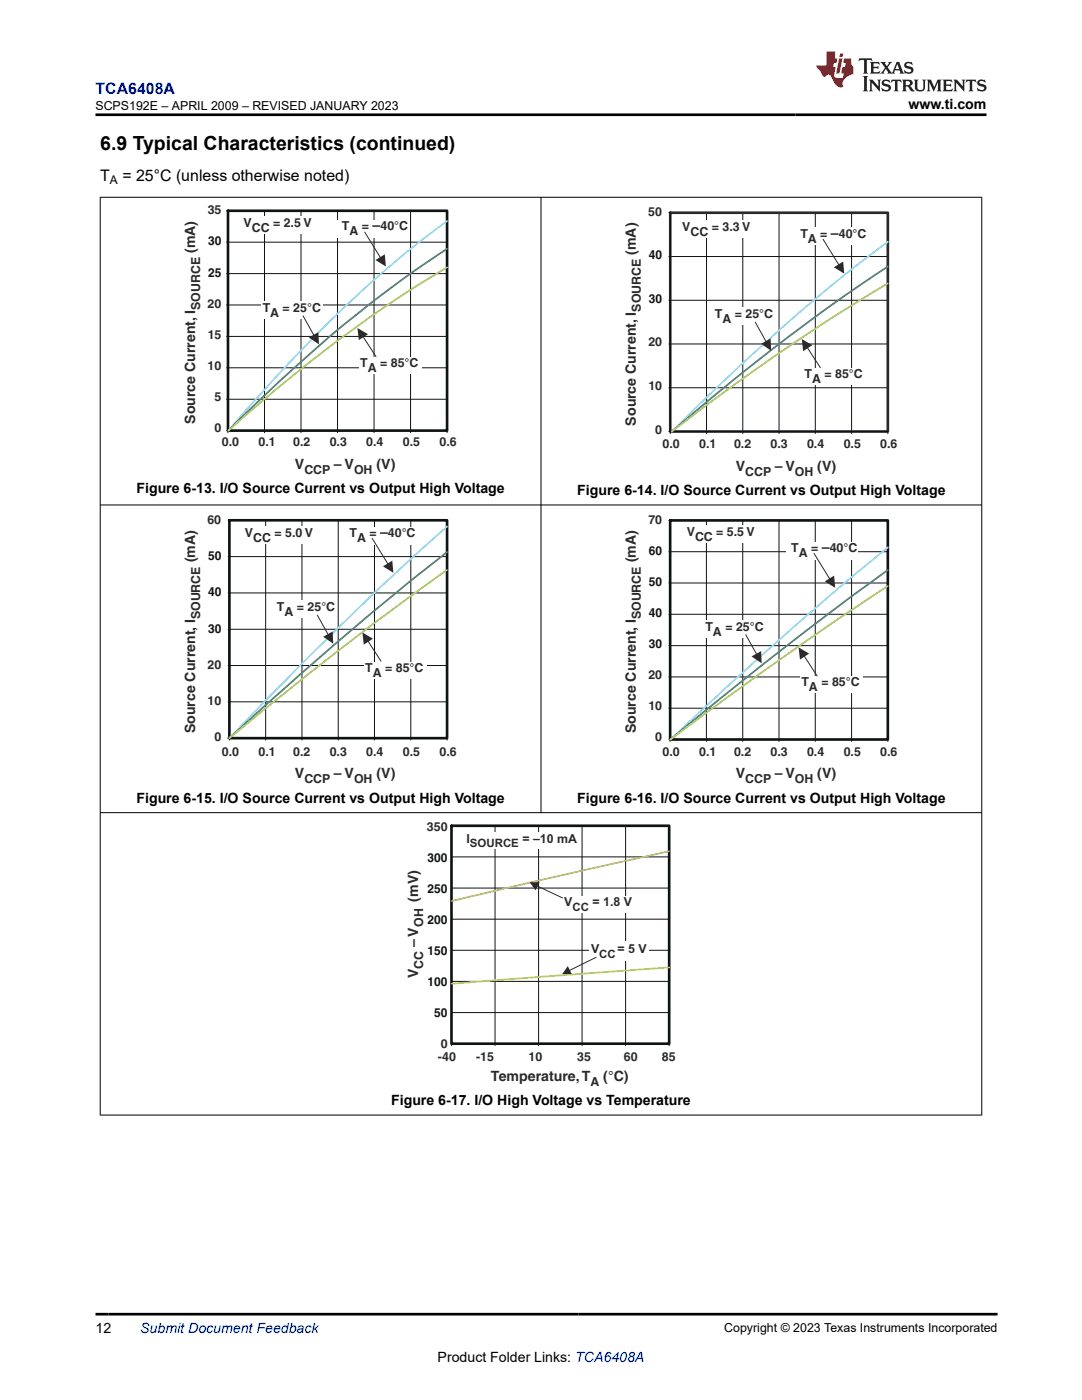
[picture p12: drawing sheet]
<svg xmlns="http://www.w3.org/2000/svg" width="216mm" height="279mm" viewBox="0 0 216 279" stroke-linecap="round" stroke-linejoin="round" font-family="sans-serif">
<defs><g id="words">
<text font-size="3.9" x="20" y="29.9">6.9 Typical Characteristics (continued)</text>
<text font-size="3.2" fill="#00f" x="19" y="18.7">TCA6408A</text>
<g font-size="3.2">
<text x="20" y="36.1">T</text>
<text x="24.4" y="36.1">= 25°C (unless otherwise noted)</text>
</g>
<g font-size="2.8">
<text x="181.3" y="21.8">www.ti.com</text>
<text x="27.2" y="98.4">Figure 6-13. I/O Source Current vs Output High Voltage</text>
<text x="115.2" y="98.8">Figure 6-14. I/O Source Current vs Output High Voltage</text>
<text x="27.2" y="160.2">Figure 6-15. I/O Source Current vs Output High Voltage</text>
<text x="115.2" y="160.2">Figure 6-16. I/O Source Current vs Output High Voltage</text>
<text x="78" y="220.5">Figure 6-17. I/O High Voltage vs Temperature</text>
<text x="19" y="266.1">12</text>
<text x="87.3" y="271.7">Product Folder Links: TCA6408A</text>
</g>
<g font-size="2.8" fill="#2b292a">
<text x="74.3" y="46">–</text>
<text x="165.8" y="47.4">–</text>
<text x="38.9" y="50.5" transform="rotate(-90 38.9 50.5)">(mA)</text>
<text x="126.9" y="50.8" transform="rotate(-90 126.9 50.8)">(mA)</text>
<text x="38.9" y="84.6" transform="rotate(-90 38.9 84.6)">Source Current, I</text>
<text x="126.9" y="84.9" transform="rotate(-90 126.9 84.9)">Source Current, I</text>
<text x="58.9" y="93.6">V</text>
<text x="66.6" y="93.6">– V</text>
<text x="75.1" y="93.6">(V)</text>
<text x="146.8" y="93.9">V</text>
<text x="154.6" y="93.9">– V</text>
<text x="163.1" y="93.9">(V)</text>
<text x="75.8" y="107.1">–</text>
<text x="38.9" y="112.3" transform="rotate(-90 38.9 112.3)">(mA)</text>
<text x="126.9" y="112.3" transform="rotate(-90 126.9 112.3)">(mA)</text>
<text x="164" y="110.1">–</text>
<text x="38.9" y="146.3" transform="rotate(-90 38.9 146.3)">Source Current, I</text>
<text x="126.9" y="146.3" transform="rotate(-90 126.9 146.3)">Source Current, I</text>
<text x="58.9" y="155.3">V</text>
<text x="66.6" y="155.3">– V</text>
<text x="75.1" y="155.3">(V)</text>
<text x="146.8" y="155.3">V</text>
<text x="154.6" y="155.3">– V</text>
<text x="163.1" y="155.3">(V)</text>
<text x="83.4" y="179.9" transform="rotate(-90 83.4 179.9)">(mV)</text>
<text x="83.4" y="189" transform="rotate(-90 83.4 189)">– V</text>
<text x="83.4" y="195.3" transform="rotate(-90 83.4 195.3)">V</text>
<text x="98" y="215.7">Temperature,T</text>
<text x="120.4" y="215.7">(°C)</text>
</g>
<text font-size="2.8" fill="#00f" x="28" y="266.1">Submit Document Feedback</text>
<g font-size="2.5">
<text x="19" y="21.9">SCPS192E – APRIL 2009 – REVISED JANUARY 2023</text>
<text x="144.5" y="265.8">Copyright © 2023 Texas Instruments Incorporated</text>
</g>
<g font-size="2.5" fill="#2b292a">
<text x="41.4" y="42.8">35</text>
<text x="48.6" y="45.4">V</text>
<text x="50.2" y="46.4">CC</text>
<text x="54.5" y="45.4">= 2.5 V</text>
<text x="68.2" y="46">T</text>
<text x="69.7" y="47">A</text>
<text x="72.2" y="46">=</text>
<text x="75.9" y="46">40°C</text>
<text x="129.4" y="43.1">50</text>
<text x="136.1" y="46">V</text>
<text x="137.8" y="47">CC</text>
<text x="142" y="46">= 3.3 V</text>
<text x="159.7" y="47.4">T</text>
<text x="163.7" y="47.4">=</text>
<text x="167.4" y="47.4">40°C</text>
<text x="161.2" y="48.4">A</text>
<text x="39.9" y="61.8" transform="rotate(-90 39.9 61.8)">SOURCE</text>
<text x="41.4" y="61.4">20</text>
<text x="52.4" y="62.3">T</text>
<text x="53.9" y="63.3">A</text>
<text x="56.4" y="62.3">= 25°C</text>
<text x="127.9" y="62.2" transform="rotate(-90 127.9 62.2)">SOURCE</text>
<text x="142.7" y="63.5">T</text>
<text x="144.2" y="64.5">A</text>
<text x="146.6" y="63.5">= 25°C</text>
<text x="41.4" y="67.6">15</text>
<text x="129.4" y="69.1">20</text>
<text x="41.4" y="73.8">10</text>
<text x="71.9" y="73.3">T</text>
<text x="73.4" y="74.3">A</text>
<text x="75.9" y="73.3">= 85°C</text>
<text x="129.4" y="77.8">10</text>
<text x="160.5" y="75.5">T</text>
<text x="162.1" y="76.4">A</text>
<text x="164.5" y="75.5">= 85°C</text>
<text x="42.8" y="80">5</text>
<text x="42.8" y="86.2">0</text>
<text x="44.3" y="89">0.0</text>
<text x="51.6" y="89">0.1</text>
<text x="58.5" y="89">0.2</text>
<text x="65.8" y="89">0.3</text>
<text x="73.1" y="89">0.4</text>
<text x="80.4" y="89">0.5</text>
<text x="87.7" y="89">0.6</text>
<text x="130.8" y="86.5">0</text>
<text x="132.2" y="89.4">0.0</text>
<text x="139.5" y="89.4">0.1</text>
<text x="146.5" y="89.4">0.2</text>
<text x="153.8" y="89.4">0.3</text>
<text x="161" y="89.4">0.4</text>
<text x="168.4" y="89.4">0.5</text>
<text x="175.7" y="89.4">0.6</text>
<text x="60.7" y="94.6">CCP</text>
<text x="70.6" y="94.6">OH</text>
<text x="148.7" y="94.9">CCP</text>
<text x="158.6" y="94.9">OH</text>
<text x="41.4" y="104.5">60</text>
<text x="48.9" y="107.1">V</text>
<text x="54.8" y="107.1">= 5.0 V</text>
<text x="69.7" y="107.1">T</text>
<text x="73.7" y="107.1">=</text>
<text x="77.4" y="107.1">40°C</text>
<text x="129.4" y="104.5">70</text>
<text x="137" y="107">V</text>
<text x="138.7" y="108">CC</text>
<text x="142.9" y="107">= 5.5 V</text>
<text x="50.5" y="108.1">CC</text>
<text x="71.2" y="108.1">A</text>
<text x="157.9" y="110.1">T</text>
<text x="159.4" y="111.1">A</text>
<text x="161.9" y="110.1">=</text>
<text x="165.6" y="110.1">40°C</text>
<text x="39.9" y="123.6" transform="rotate(-90 39.9 123.6)">SOURCE</text>
<text x="55.3" y="122">T</text>
<text x="56.8" y="123">A</text>
<text x="59.2" y="122">= 25°C</text>
<text x="127.9" y="123.6" transform="rotate(-90 127.9 123.6)">SOURCE</text>
<text x="140.8" y="125.9">T</text>
<text x="144.7" y="125.9">= 25°C</text>
<text x="142.3" y="126.9">A</text>
<text x="41.4" y="133.5">20</text>
<text x="72.9" y="134">T</text>
<text x="74.4" y="135">A</text>
<text x="76.8" y="134">= 85°C</text>
<text x="129.4" y="135.5">20</text>
<text x="159.9" y="137">T</text>
<text x="161.4" y="138">A</text>
<text x="163.9" y="137">= 85°C</text>
<text x="41.4" y="140.7">10</text>
<text x="129.4" y="141.7">10</text>
<text x="42.8" y="147.9">0</text>
<text x="130.8" y="147.9">0</text>
<text x="44.3" y="150.8">0.0</text>
<text x="51.6" y="150.8">0.1</text>
<text x="58.5" y="150.8">0.2</text>
<text x="65.8" y="150.8">0.3</text>
<text x="73.1" y="150.8">0.4</text>
<text x="80.4" y="150.8">0.5</text>
<text x="87.7" y="150.8">0.6</text>
<text x="132.2" y="150.8">0.0</text>
<text x="139.5" y="150.8">0.1</text>
<text x="146.5" y="150.8">0.2</text>
<text x="153.8" y="150.8">0.3</text>
<text x="161" y="150.8">0.4</text>
<text x="168.4" y="150.8">0.5</text>
<text x="175.7" y="150.8">0.6</text>
<text x="60.7" y="156.3">CCP</text>
<text x="70.6" y="156.3">OH</text>
<text x="148.7" y="156.3">CCP</text>
<text x="158.6" y="156.3">OH</text>
<text x="85.2" y="165.7">350</text>
<text x="93.1" y="168.2">I</text>
<text x="104.2" y="168.2">= –</text>
<text x="107.7" y="168.2">10 mA</text>
<text x="84.4" y="185" transform="rotate(-90 84.4 185)">OH</text>
<text x="112.6" y="180.9">V</text>
<text x="118.2" y="180.9">= 1.8 V</text>
<text x="117.9" y="190.3">V</text>
<text x="123.2" y="190.3">= 5 V</text>
<text x="84.4" y="193.4" transform="rotate(-90 84.4 193.4)">CC</text>
<text x="87.9" y="209.1">0</text>
<text x="87.4" y="211.7">-40</text>
<text x="95" y="211.7">-15</text>
<text x="105.5" y="211.7">10</text>
<text x="115.2" y="211.7">35</text>
<text x="124.5" y="211.7">60</text>
<text x="132.1" y="211.7">85</text>
<text x="117.8" y="216.7">A</text>
</g>
<g font-size="2.5" fill="#0d1413">
<text x="41.5" y="49">30</text>
<text x="129.5" y="51.8">40</text>
<text x="41.5" y="55.2">25</text>
<text x="129.5" y="60.5">30</text>
<text x="41.5" y="111.8">50</text>
<text x="129.5" y="110.7">60</text>
<text x="41.5" y="119">40</text>
<text x="129.5" y="116.9">50</text>
<text x="129.5" y="123.1">40</text>
<text x="41.5" y="126.2">30</text>
<text x="129.5" y="129.3">30</text>
<text x="85.3" y="171.9">300</text>
<text x="85.3" y="178.1">250</text>
<text x="85.3" y="184.3">200</text>
<text x="85.3" y="190.5">150</text>
<text x="85.3" y="196.7">100</text>
<text x="86.7" y="202.9">50</text>
</g>
<text font-size="2.4" x="21.9" y="36.7">A</text>
<g font-size="2.3" fill="#2b292a">
<text x="93.7" y="169.1">SOURCE</text>
<text x="114.2" y="181.8">CC</text>
<text x="119.6" y="191.2">CC</text>
</g>
</g></defs>
<g fill="none" stroke="#0d1413" stroke-width=".2">
<path d="M45.2 54.6h44M45.2 48.3h44M45.2 42.1h44v44.3M45.5 42.1v44.3M52.8 42.1v44.3M55.2 45h.3M60.1 42.1v44.3M67.3 42.1v44.3M74.6 42.1v44.3M81.9 42.1v44.3M45.2 79.7h44M45.2 73.4h44"/>
<path d="M45.2 67.1h44M45.2 60.9h44M45.2 85.9h44"/>
</g>
<path d="M45.5 42.1h43.7v43.8h-43.7z" fill="none" stroke="#0d1413" stroke-width=".53"/>
<path d="M89.2 44.1a239.5 239.5 0 0 0-36.4 33.7l-7.2 8.1" fill="none" stroke="#90d8f8" stroke-width=".35"/>
<path d="M89.2 49.6a254.6 254.6 0 0 0-39.2 31.9l-4.4 4.4" fill="none" stroke="#418779" stroke-width=".35"/>
<path d="M89.2 53.4a277.2 277.2 0 0 0-43.6 32.5" fill="none" stroke="#a8cf3e" stroke-width=".35"/>
<g fill="#fff">
<path d="M48.4 43.3h13.9v3.4h-13.9z" fill-rule="evenodd"/>
<path d="M67.1 44h14.3v3.5h-14.3z" fill-rule="evenodd"/>
<path d="M52.1 60.1h12.2v3.5h-12.2z" fill-rule="evenodd"/>
<path d="M71.6 71.3h12.5v3.3h-12.5z" fill-rule="evenodd"/>
</g>
<path d="M72.8 46.3l3.1 5.1" fill="none" stroke="#2b292a" stroke-width=".2"/>
<path d="M74.9 51.9l1.9-1.1 .2 2.4z" fill="#2b292a"/>
<path d="M60.5 63l2.1 3.9" fill="none" stroke="#2b292a" stroke-width=".2"/>
<path d="M61.6 67.4l1.9-1.1 .1 2.4z" fill="#2b292a"/>
<path d="M72.4 67.2l2.6 4" fill="none" stroke="#2b292a" stroke-width=".2"/>
<path d="M71.3 65.5l2.1 1.2-1.8 1.2z" fill="#2b292a"/>
<path d="M133.7 42.5h43.5v43.6h-43.5z" fill-rule="evenodd" fill="#fff"/>
<g fill="none" stroke="#0d1413" stroke-width=".2">
<path d="M133.5 59.9h43.7M133.5 51.2h43.7M133.5 42.5h43.7v44M133.7 42.5v44M141 42.5v44M142.8 45.7h.3M148.2 42.5v44M155.5 42.5v44M162.7 42.5v44M169.9 42.5v44M133.5 77.4h43.7M133.5 68.6h43.7"/>
<path d="M133.5 86.1h43.7"/>
</g>
<path d="M133.7 42.5h43.5v43.6h-43.5z" fill="none" stroke="#2b292a" stroke-width=".53"/>
<path d="M177.2 48.3a383.2 383.2 0 0 0-43.1 37.8" fill="none" stroke="#90d8f8" stroke-width=".35"/>
<path d="M177.2 53.2a412.4 412.4 0 0 0-43.2 32.9" fill="none" stroke="#418779" stroke-width=".35"/>
<path d="M177.2 56.6a428.4 428.4 0 0 0-43.2 29.5" fill="none" stroke="#a8cf3e" stroke-width=".35"/>
<g fill="#fff">
<path d="M136 43.9h13.9v3.5h-13.9z" fill-rule="evenodd"/>
<path d="M158.6 45.4h14.3v3.6h-14.3z" fill-rule="evenodd"/>
<path d="M142.3 61.3h12.2v3.6h-12.2z" fill-rule="evenodd"/>
<path d="M160.3 73.5h12.5v3.3h-12.5z" fill-rule="evenodd"/>
</g>
<path d="M164.2 47.8l3.2 5.1" fill="none" stroke="#2b292a" stroke-width=".2"/>
<path d="M166.4 53.3l1.8-1.1 .3 2.4z" fill="#2b292a"/>
<path d="M150.7 64.3l2.2 3.9" fill="none" stroke="#2b292a" stroke-width=".2"/>
<path d="M151.9 68.6l1.9-1 .1 2.4z" fill="#2b292a"/>
<path d="M161.1 69.4l2.6 4" fill="none" stroke="#2b292a" stroke-width=".2"/>
<path d="M160 67.7l2.1 1.2-1.8 1.2z" fill="#2b292a"/>
<path d="M45.8 103.8h43.4v43.5h-43.4z" fill-rule="evenodd" fill="#fff"/>
<g fill="none" stroke="#0d1413" stroke-width=".2">
<path d="M45.5 118.3h43.7M45.5 111.1h43.7M45.5 103.8h43.7v43.9M45.8 103.8v43.9M53 103.8v43.9M55.5 106.8h.3M60.3 103.8v43.9M67.5 103.8v43.9M74.7 103.8v43.9M82 103.8v43.9M45.5 132.8h43.7M45.5 125.6h43.7"/>
<path d="M45.5 140.1h43.7M45.8 147.3h43.4"/>
</g>
<path d="M45.8 103.8h43.4v43.5h-43.4z" fill="none" stroke="#0d1413" stroke-width=".53"/>
<path d="M45.5 147.3h.3" fill="none" stroke="#0d1413" stroke-width=".35"/>
<path d="M89.2 105.1a717 717 0 0 0-43.4 42.2" fill="none" stroke="#90d8f8" stroke-width=".35"/>
<path d="M89.2 110.2a704.1 704.1 0 0 0-39.8 33.8l-3.6 3.3" fill="none" stroke="#418779" stroke-width=".35"/>
<path d="M89.2 113.7a729.5 729.5 0 0 0-43.4 33.6" fill="none" stroke="#a8cf3e" stroke-width=".35"/>
<g fill="#fff">
<path d="M48.7 105h13.9v3.5h-13.9z" fill-rule="evenodd"/>
<path d="M68.6 105.1h14.3v3.6h-14.3z" fill-rule="evenodd"/>
<path d="M54.9 119.8h12.2v3.6h-12.2z" fill-rule="evenodd"/>
<path d="M72.6 132h12.5v3.4h-12.5z" fill-rule="evenodd"/>
</g>
<path d="M74.3 107.4l3.1 5.2" fill="none" stroke="#2b292a" stroke-width=".2"/>
<path d="M76.4 113l1.9-1.1 .2 2.4z" fill="#2b292a"/>
<path d="M63.3 122.8l2.2 3.9" fill="none" stroke="#2b292a" stroke-width=".2"/>
<path d="M64.5 127.1l1.9-1.1 .1 2.5z" fill="#2b292a"/>
<path d="M73.4 128l2.6 3.9" fill="none" stroke="#2b292a" stroke-width=".2"/>
<path d="M72.3 126.2l2.1 1.3-1.8 1.2z" fill="#2b292a"/>
<path d="M133.7 103.9h43.5v43.7h-43.5z" fill-rule="evenodd" fill="#fff"/>
<g fill="none" stroke="#0d1413" stroke-width=".2">
<path d="M133.5 116.3h43.7M133.5 110.1h43.7M133.5 103.9h43.7v44.1M133.7 103.9v44.1M141 103.9v44.1M143.7 106.6h.2M148.2 103.9v44.1M155.4 103.9v44.1M162.7 103.9v44.1M169.9 103.9v44.1M133.5 135.1h43.7M133.5 128.9h43.7"/>
<path d="M133.5 122.6h43.7M133.5 141.3h43.7M133.5 147.6h43.7"/>
</g>
<path d="M133.7 103.9h43.5v43.7h-43.5z" fill="none" stroke="#0d1413" stroke-width=".53"/>
<path d="M177.2 109.2a689.4 689.4 0 0 0-24.5 20.9l-18.9 17.5" fill="none" stroke="#90d8f8" stroke-width=".35"/>
<path d="M177.2 113.8a793 793 0 0 0-43.4 33.8" fill="none" stroke="#418779" stroke-width=".35"/>
<path d="M177.2 116.9a812 812 0 0 0-43.4 30.7" fill="none" stroke="#a8cf3e" stroke-width=".35"/>
<g fill="#fff">
<path d="M136.9 104.9h13.9v3.5h-13.9z" fill-rule="evenodd"/>
<path d="M156.8 108.1h14.3v3.6h-14.3z" fill-rule="evenodd"/>
<path d="M140.4 123.7h12.2v3.6h-12.2z" fill-rule="evenodd"/>
<path d="M159.6 135h12.5v3.4h-12.5z" fill-rule="evenodd"/>
</g>
<path d="M162.4 110.4l3.2 5.2" fill="none" stroke="#2b292a" stroke-width=".2"/>
<path d="M164.6 116l1.8-1.1 .2 2.4z" fill="#2b292a"/>
<path d="M148.8 126.7l2.2 3.9" fill="none" stroke="#2b292a" stroke-width=".2"/>
<path d="M150 131l1.9-1.1 .1 2.5z" fill="#2b292a"/>
<path d="M160.5 130.9l2.6 4" fill="none" stroke="#2b292a" stroke-width=".2"/>
<path d="M159.4 129.2l2.1 1.2-1.9 1.2z" fill="#2b292a"/>
<path d="M90.1 164.8h43.4v43.5h-43.4z" fill-rule="evenodd" fill="#fff"/>
<path d="M90.1 177.2h43.4M90.1 171h43.4M98.8 164.8v43.9M107.5 164.8v43.9M116.1 164.8v43.9M124.8 164.8v43.9M90.1 195.9h43.4M90.1 189.7h43.4M90.1 183.4h43.4M90.1 202.1h43.4M90.1 208.7v-43.9h43.4v43.9M90.1 208.3h43.4" fill="none" stroke="#0d1413" stroke-width=".2"/>
<path d="M90.1 164.8h43.4v43.5h-43.4z" fill="none" stroke="#0d1413" stroke-width=".53"/>
<path d="M133.5 169.9l-23.6 5.3-19.8 4.6" fill="none" stroke="#f5854a" stroke-width=".35"/>
<path d="M133.5 193.1l-43.4 3.2" fill="none" stroke="#ffcc19" stroke-width=".35"/>
<g fill="#fff">
<path d="M92.4 166.1h23.4v3.4h-23.4z" fill-rule="evenodd"/>
<path d="M112.3 178.8h14.1v3.3h-14.1z" fill-rule="evenodd"/>
<path d="M117.5 187.9h12v3.9h-12z" fill-rule="evenodd"/>
</g>
<path d="M118.9 191.1l-5.3 2.6" fill="none" stroke="#2b292a" stroke-width=".2"/>
<path d="M113.3 192.8l.8 1.7-1.9-.1z" fill="#2b292a"/>
<path d="M107.1 176.8l5.1 2.4" fill="none" stroke="#2b292a" stroke-width=".2"/>
<path d="M105.7 176.1l2-.1-.8 1.7z" fill="#2b292a"/>
<path d="M19.9 39.4h176.1M20 39.3v183.3M108 39.3v122.9M195.9 39.3v183.3M19.9 100.8h176.1M19.9 162.2h176.1M19.9 222.5h176.1" fill="none" stroke="#000" stroke-width=".2"/>
<path d="M171.5 11.6l-.2 .6 .5-.2h.6v.1v2.2l-.2 .4h1l-.2-.4v-2.2v-.1h.5l.5 .2-.1-.6zM173.6 12.4l.2 .3v1.6l-.2 .4h1.9l.1-.6a1.08 1.08 0 0 1-1.3 .2v-.7h.6l.4 .2v-.7l-.4 .2h-.6v-.5l.2-.2a1 1 0 0 1 1 .3l-.1-.5zM175.7 12.4l.9 1.1-1 1.2h.9l-.2-.2 .5-.8 .4 .8-.2 .2h1.6l-.2-.2 .2-.5h.9l.1 .5-.1 .2h.9l-.2-.4-.8-1.9h-.5l-.9 2.1-.9-1.1 .9-1h-.8l.2 .2-.4 .6-.4-.6 .2-.2zM179 12.8l.4 1h-.7zM180.7 12.5a.65 .65 0 0 0-.2 .7 .65 .65 0 0 0 .6 .5l.6 .1 .1 .3a.79 .79 0 0 1-.7 .4 .79 .79 0 0 1-.7-.5l.1 .7 .2-.1a.93 .93 0 0 0 1.1 0 .93 .93 0 0 0 .4-.9 1.46 1.46 0 0 0-1.2-.6l-.1-.3a1.09 1.09 0 0 1 1.2 .2l-.2-.6-.1 .1-.5-.2zM172.2 15.2l.2 .4v2.2l-.2 .4h1l-.2-.4v-2.2l.2-.4zM173.4 15.9l.2 .4v1.5l-.2 .4h.8l-.3-.4 .1-1.3 1.6 1.8v-2l.2-.4h-.7l.1 .2 .1 1.1-1.2-1.3zM176.2 16a.65 .65 0 0 0-.2 .8 .65 .65 0 0 0 .6 .4l.6 .2 .1 .2a.79 .79 0 0 1-.7 .4 .79 .79 0 0 1-.7-.5l.1 .7 .2-.1a.93 .93 0 0 0 1.1 .1 .93 .93 0 0 0 .4-1 1.46 1.46 0 0 0-1.2-.5l-.1-.4a1.09 1.09 0 0 1 1.2 .2l-.1-.6-.2 .1-.5-.1zM177.9 15.9l-.1 .6a.63 .63 0 0 1 .8-.3v1.6l-.3 .4h1l-.2-.4v-1.6a.66 .66 0 0 1 .8 .3l-.1-.6zM180 15.9l.2 .4v1.5l-.2 .4h1l-.2-.2-.1-.7h.5l.1 .2a.79 .79 0 0 0 1.2 .6l-1-.9a.61 .61 0 0 0 .6-.6 .61 .61 0 0 0-.5-.7zM180.8 16.2h.1a.47 .47 0 0 1 .5 .1 .47 .47 0 0 1 .1 .5l-.1 .1-.7 .1zM182.3 15.9l.2 .2a2.27 2.27 0 0 0 .4 2 1.04 1.04 0 0 0 1.7-.7v-1.3l.2-.2h-.8l.2 .4v1.1a.6 .6 0 0 1-.6 .6 .6 .6 0 0 1-.6-.6v-1.1l.3-.4zM184.9 15.9l.2 .4v1.5l-.2 .4h.8l-.3-.4v-1.4l.9 1.9 .9-1.9v1.4l-.3 .4h1l-.2-.4v-1.5l.2-.4h-.8l-.7 1.5-.6-1.5zM188.1 15.9l.2 .4v1.5l-.2 .4h1.9l.1-.6a1.09 1.09 0 0 1-1.3 .2v-.7h.6l.4 .2v-.6l-.4 .2h-.6v-.6l.2-.1a1.01 1.01 0 0 1 1 .3l-.1-.6zM190.2 15.9l.3 .4v1.5l-.3 .4h.8l-.2-.4v-1.3l1.6 1.8v-2l.2-.4h-.7l.2 .2v1.1l-1.2-1.3zM192.8 15.9l-.1 .6a.63 .63 0 0 1 .8-.3v1.6l-.3 .4h1l-.2-.4v-1.6a.66 .66 0 0 1 .8 .3l-.1-.6zM195.2 16a.65 .65 0 0 0-.2 .8 .65 .65 0 0 0 .6 .4l.6 .2 .2 .2a.79 .79 0 0 1-.7 .4 .79 .79 0 0 1-.7-.5l.1 .7 .2-.1a.93 .93 0 0 0 1 .1 .93 .93 0 0 0 .5-1 1.46 1.46 0 0 0-1.3-.5v-.4a1.09 1.09 0 0 1 1.2 .2l-.2-.6-.2 .1-.5-.1z" fill="#231f20"/>
<path d="M164.9 10.3v2.7h-2l.1 .4 .8 1a.95 .95 0 0 0 1 .9 .59 .59 0 0 1 .5-.4 .59 .59 0 0 1 .5 .3l.4 .8a1.59 1.59 0 0 0 2.1 1.4 1.61 1.61 0 0 1 1-2.3l1-.3-.1-1.5a1.59 1.59 0 0 1-.3-1.7h-1.5l-.2 .9h.6l-.2 .9h-.5l-.2 .9v.3l.4 .1-.1 .9h-.7a.73 .73 0 0 1-1-.7l.3-1.5h-.5l.1-.9h.5l.2-.9h-.5v-1.3zM167.4 11.6l-.6 3.1h.7l.6-3.1zM167.6 10.7l-.1 .6h.7l.1-.6z" fill="#ed1c24"/>
<path d="M19 22.9h177.8M19 262.3h180" fill="none" stroke="#000" stroke-width=".53"/>
<use href="#words"/>
</svg>
